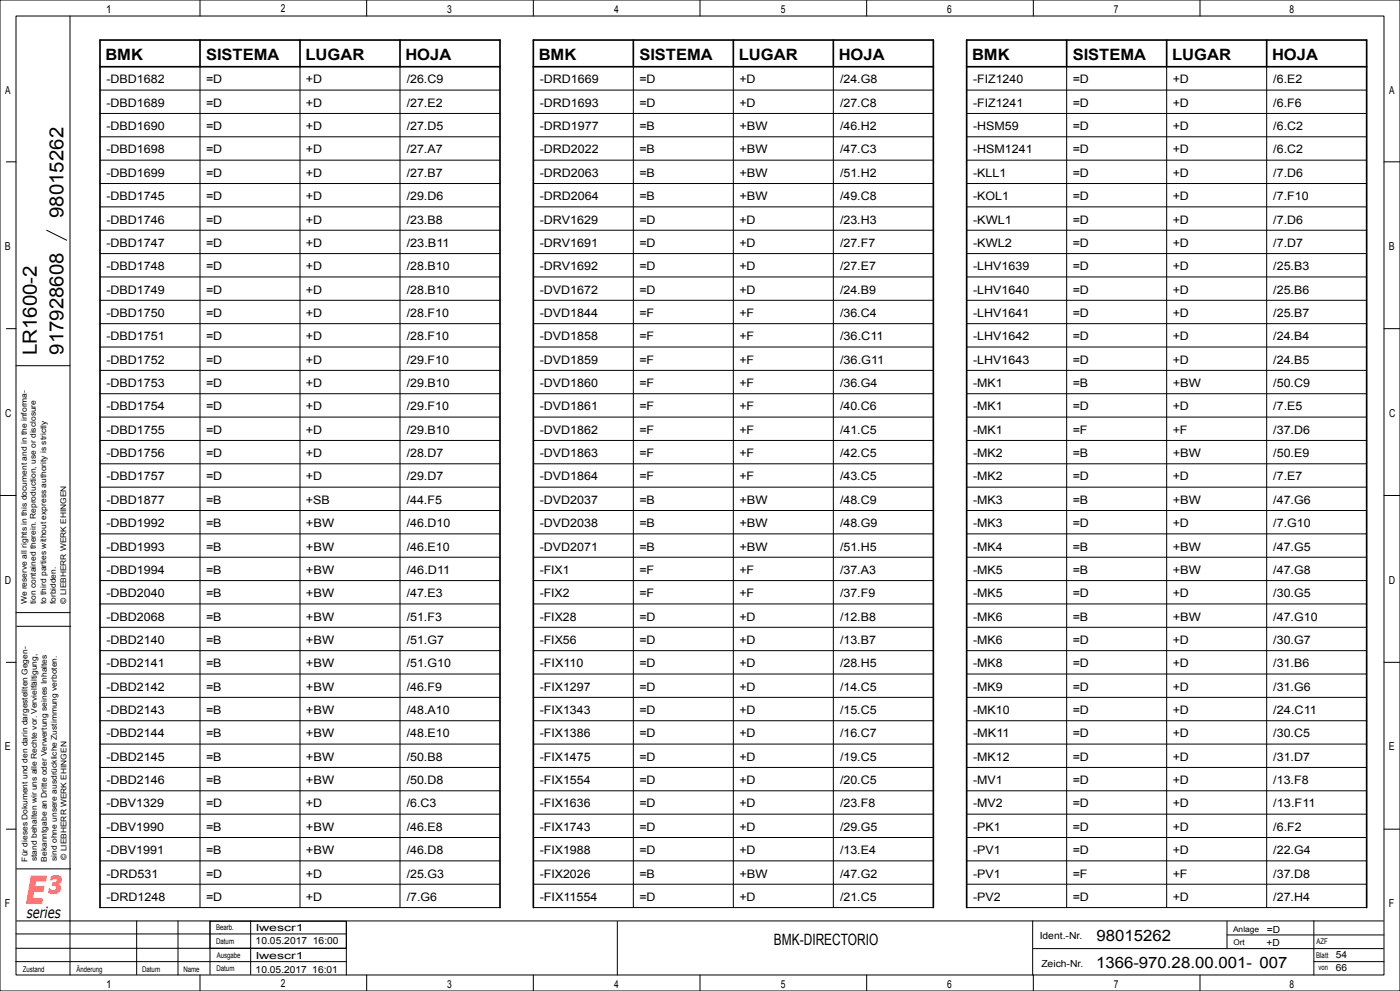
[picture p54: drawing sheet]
<svg xmlns="http://www.w3.org/2000/svg" width="420mm" height="297mm" viewBox="0 0 420 297" stroke-linecap="round" stroke-linejoin="round" font-family="sans-serif">
<defs><g id="words">
<text font-size="11.5" fill="#f00" x="7.6" y="271">E³</text>
<g font-size="5.9">
<text x="19" y="65.3" transform="rotate(-90 19 65.3)">98015262</text>
<text x="11" y="106.5" transform="rotate(-90 11 106.5)">LR1600-2</text>
<text x="19" y="106.3" transform="rotate(-90 19 106.3)">917928608</text>
</g>
<g font-size="4.7">
<text x="31.6" y="18">BMK</text>
<text x="61.8" y="18">SISTEMA</text>
<text x="91.6" y="18">LUGAR</text>
<text x="121.6" y="18">HOJA</text>
<text x="161.6" y="18">BMK</text>
<text x="191.8" y="18">SISTEMA</text>
<text x="221.6" y="18">LUGAR</text>
<text x="251.6" y="18">HOJA</text>
<text x="291.6" y="18">BMK</text>
<text x="321.8" y="18">SISTEMA</text>
<text x="351.6" y="18">LUGAR</text>
<text x="381.6" y="18">HOJA</text>
<text x="328.9" y="281.9">98015262</text>
<text x="232.2" y="283.2">BMK-DIRECTORIO</text>
<text x="328.8" y="290">1366-970.28.00.001- 007</text>
</g>
<text font-size="4.6" x="8" y="275">series</text>
<g font-size="3.5">
<text x="31.9" y="25">-DBD1682</text>
<text x="61.8" y="25">=D</text>
<text x="91.8" y="25">+D</text>
<text x="122" y="25">/26.C9</text>
<text x="161.9" y="25">-DRD1669</text>
<text x="191.8" y="25">=D</text>
<text x="221.8" y="25">+D</text>
<text x="252" y="25">/24.G8</text>
<text x="291.9" y="25">-FIZ1240</text>
<text x="321.8" y="25">=D</text>
<text x="351.8" y="25">+D</text>
<text x="382" y="25">/6.E2</text>
<text x="31.9" y="32">-DBD1689</text>
<text x="61.8" y="32">=D</text>
<text x="91.8" y="32">+D</text>
<text x="122" y="32">/27.E2</text>
<text x="161.9" y="32">-DRD1693</text>
<text x="191.8" y="32">=D</text>
<text x="221.8" y="32">+D</text>
<text x="252" y="32">/27.C8</text>
<text x="291.9" y="32">-FIZ1241</text>
<text x="321.8" y="32">=D</text>
<text x="351.8" y="32">+D</text>
<text x="382" y="32">/6.F6</text>
<text x="31.9" y="39">-DBD1690</text>
<text x="61.8" y="39">=D</text>
<text x="91.8" y="39">+D</text>
<text x="122" y="39">/27.D5</text>
<text x="161.9" y="39">-DRD1977</text>
<text x="191.8" y="39">=B</text>
<text x="221.8" y="39">+BW</text>
<text x="252" y="39">/46.H2</text>
<text x="291.9" y="39">-HSM59</text>
<text x="321.8" y="39">=D</text>
<text x="351.8" y="39">+D</text>
<text x="382" y="39">/6.C2</text>
<text x="31.9" y="46">-DBD1698</text>
<text x="61.8" y="46">=D</text>
<text x="91.8" y="46">+D</text>
<text x="122" y="46">/27.A7</text>
<text x="161.9" y="46">-DRD2022</text>
<text x="191.8" y="46">=B</text>
<text x="221.8" y="46">+BW</text>
<text x="252" y="46">/47.C3</text>
<text x="291.9" y="46">-HSM1241</text>
<text x="321.8" y="46">=D</text>
<text x="351.8" y="46">+D</text>
<text x="382" y="46">/6.C2</text>
<text x="31.9" y="53">-DBD1699</text>
<text x="61.8" y="53">=D</text>
<text x="91.8" y="53">+D</text>
<text x="122" y="53">/27.B7</text>
<text x="161.9" y="53">-DRD2063</text>
<text x="191.8" y="53">=B</text>
<text x="221.8" y="53">+BW</text>
<text x="252" y="53">/51.H2</text>
<text x="291.9" y="53">-KLL1</text>
<text x="321.8" y="53">=D</text>
<text x="351.8" y="53">+D</text>
<text x="382" y="53">/7.D6</text>
<text x="31.9" y="60">-DBD1745</text>
<text x="61.8" y="60">=D</text>
<text x="91.8" y="60">+D</text>
<text x="122" y="60">/29.D6</text>
<text x="161.9" y="60">-DRD2064</text>
<text x="191.8" y="60">=B</text>
<text x="221.8" y="60">+BW</text>
<text x="252" y="60">/49.C8</text>
<text x="291.9" y="60">-KOL1</text>
<text x="321.8" y="60">=D</text>
<text x="351.8" y="60">+D</text>
<text x="382" y="60">/7.F10</text>
<text x="31.9" y="67">-DBD1746</text>
<text x="61.8" y="67">=D</text>
<text x="91.8" y="67">+D</text>
<text x="122" y="67">/23.B8</text>
<text x="161.9" y="67">-DRV1629</text>
<text x="191.8" y="67">=D</text>
<text x="221.8" y="67">+D</text>
<text x="252" y="67">/23.H3</text>
<text x="291.9" y="67">-KWL1</text>
<text x="321.8" y="67">=D</text>
<text x="351.8" y="67">+D</text>
<text x="382" y="67">/7.D6</text>
<text x="31.9" y="74">-DBD1747</text>
<text x="61.8" y="74">=D</text>
<text x="91.8" y="74">+D</text>
<text x="122" y="74">/23.B11</text>
<text x="161.9" y="74">-DRV1691</text>
<text x="191.8" y="74">=D</text>
<text x="221.8" y="74">+D</text>
<text x="252" y="74">/27.F7</text>
<text x="291.9" y="74">-KWL2</text>
<text x="321.8" y="74">=D</text>
<text x="351.8" y="74">+D</text>
<text x="382" y="74">/7.D7</text>
<text x="31.9" y="81">-DBD1748</text>
<text x="61.8" y="81">=D</text>
<text x="91.8" y="81">+D</text>
<text x="122" y="81">/28.B10</text>
<text x="161.9" y="81">-DRV1692</text>
<text x="191.8" y="81">=D</text>
<text x="221.8" y="81">+D</text>
<text x="252" y="81">/27.E7</text>
<text x="291.9" y="81">-LHV1639</text>
<text x="321.8" y="81">=D</text>
<text x="351.8" y="81">+D</text>
<text x="382" y="81">/25.B3</text>
<text x="31.9" y="88">-DBD1749</text>
<text x="61.8" y="88">=D</text>
<text x="91.8" y="88">+D</text>
<text x="122" y="88">/28.B10</text>
<text x="161.9" y="88">-DVD1672</text>
<text x="191.8" y="88">=D</text>
<text x="221.8" y="88">+D</text>
<text x="252" y="88">/24.B9</text>
<text x="291.9" y="88">-LHV1640</text>
<text x="321.8" y="88">=D</text>
<text x="351.8" y="88">+D</text>
<text x="382" y="88">/25.B6</text>
<text x="31.9" y="95">-DBD1750</text>
<text x="61.8" y="95">=D</text>
<text x="91.8" y="95">+D</text>
<text x="122" y="95">/28.F10</text>
<text x="161.9" y="95">-DVD1844</text>
<text x="191.8" y="95">=F</text>
<text x="221.8" y="95">+F</text>
<text x="252" y="95">/36.C4</text>
<text x="291.9" y="95">-LHV1641</text>
<text x="321.8" y="95">=D</text>
<text x="351.8" y="95">+D</text>
<text x="382" y="95">/25.B7</text>
<text x="31.9" y="102">-DBD1751</text>
<text x="61.8" y="102">=D</text>
<text x="91.8" y="102">+D</text>
<text x="122" y="102">/28.F10</text>
<text x="161.9" y="102">-DVD1858</text>
<text x="191.8" y="102">=F</text>
<text x="221.8" y="102">+F</text>
<text x="252" y="102">/36.C11</text>
<text x="291.9" y="102">-LHV1642</text>
<text x="321.8" y="102">=D</text>
<text x="351.8" y="102">+D</text>
<text x="382" y="102">/24.B4</text>
<text x="31.9" y="109">-DBD1752</text>
<text x="61.8" y="109">=D</text>
<text x="91.8" y="109">+D</text>
<text x="122" y="109">/29.F10</text>
<text x="161.9" y="109">-DVD1859</text>
<text x="191.8" y="109">=F</text>
<text x="221.8" y="109">+F</text>
<text x="252" y="109">/36.G11</text>
<text x="291.9" y="109">-LHV1643</text>
<text x="321.8" y="109">=D</text>
<text x="351.8" y="109">+D</text>
<text x="382" y="109">/24.B5</text>
<text x="31.9" y="116">-DBD1753</text>
<text x="61.8" y="116">=D</text>
<text x="91.8" y="116">+D</text>
<text x="122" y="116">/29.B10</text>
<text x="161.9" y="116">-DVD1860</text>
<text x="191.8" y="116">=F</text>
<text x="221.8" y="116">+F</text>
<text x="252" y="116">/36.G4</text>
<text x="291.9" y="116">-MK1</text>
<text x="321.8" y="116">=B</text>
<text x="351.8" y="116">+BW</text>
<text x="382" y="116">/50.C9</text>
<text x="31.9" y="123">-DBD1754</text>
<text x="61.8" y="123">=D</text>
<text x="91.8" y="123">+D</text>
<text x="122" y="123">/29.F10</text>
<text x="161.9" y="123">-DVD1861</text>
<text x="191.8" y="123">=F</text>
<text x="221.8" y="123">+F</text>
<text x="252" y="123">/40.C6</text>
<text x="291.9" y="123">-MK1</text>
<text x="321.8" y="123">=D</text>
<text x="351.8" y="123">+D</text>
<text x="382" y="123">/7.E5</text>
<text x="31.9" y="130">-DBD1755</text>
<text x="61.8" y="130">=D</text>
<text x="91.8" y="130">+D</text>
<text x="122" y="130">/29.B10</text>
<text x="161.9" y="130">-DVD1862</text>
<text x="191.8" y="130">=F</text>
<text x="221.8" y="130">+F</text>
<text x="252" y="130">/41.C5</text>
<text x="291.9" y="130">-MK1</text>
<text x="321.8" y="130">=F</text>
<text x="351.8" y="130">+F</text>
<text x="382" y="130">/37.D6</text>
<text x="31.9" y="137">-DBD1756</text>
<text x="61.8" y="137">=D</text>
<text x="91.8" y="137">+D</text>
<text x="122" y="137">/28.D7</text>
<text x="161.9" y="137">-DVD1863</text>
<text x="191.8" y="137">=F</text>
<text x="221.8" y="137">+F</text>
<text x="252" y="137">/42.C5</text>
<text x="291.9" y="137">-MK2</text>
<text x="321.8" y="137">=B</text>
<text x="351.8" y="137">+BW</text>
<text x="382" y="137">/50.E9</text>
<text x="31.9" y="144">-DBD1757</text>
<text x="61.8" y="144">=D</text>
<text x="91.8" y="144">+D</text>
<text x="122" y="144">/29.D7</text>
<text x="161.9" y="144">-DVD1864</text>
<text x="191.8" y="144">=F</text>
<text x="221.8" y="144">+F</text>
<text x="252" y="144">/43.C5</text>
<text x="291.9" y="144">-MK2</text>
<text x="321.8" y="144">=D</text>
<text x="351.8" y="144">+D</text>
<text x="382" y="144">/7.E7</text>
<text x="31.9" y="151">-DBD1877</text>
<text x="61.8" y="151">=B</text>
<text x="91.8" y="151">+SB</text>
<text x="122" y="151">/44.F5</text>
<text x="161.9" y="151">-DVD2037</text>
<text x="191.8" y="151">=B</text>
<text x="221.8" y="151">+BW</text>
<text x="252" y="151">/48.C9</text>
<text x="291.9" y="151">-MK3</text>
<text x="321.8" y="151">=B</text>
<text x="351.8" y="151">+BW</text>
<text x="382" y="151">/47.G6</text>
<text x="31.9" y="158">-DBD1992</text>
<text x="61.8" y="158">=B</text>
<text x="91.8" y="158">+BW</text>
<text x="122" y="158">/46.D10</text>
<text x="161.9" y="158">-DVD2038</text>
<text x="191.8" y="158">=B</text>
<text x="221.8" y="158">+BW</text>
<text x="252" y="158">/48.G9</text>
<text x="291.9" y="158">-MK3</text>
<text x="321.8" y="158">=D</text>
<text x="351.8" y="158">+D</text>
<text x="382" y="158">/7.G10</text>
<text x="31.9" y="165">-DBD1993</text>
<text x="61.8" y="165">=B</text>
<text x="91.8" y="165">+BW</text>
<text x="122" y="165">/46.E10</text>
<text x="161.9" y="165">-DVD2071</text>
<text x="191.8" y="165">=B</text>
<text x="221.8" y="165">+BW</text>
<text x="252" y="165">/51.H5</text>
<text x="291.9" y="165">-MK4</text>
<text x="321.8" y="165">=B</text>
<text x="351.8" y="165">+BW</text>
<text x="382" y="165">/47.G5</text>
<text x="31.9" y="172">-DBD1994</text>
<text x="61.8" y="172">=B</text>
<text x="91.8" y="172">+BW</text>
<text x="122" y="172">/46.D11</text>
<text x="161.9" y="172">-FIX1</text>
<text x="191.8" y="172">=F</text>
<text x="221.8" y="172">+F</text>
<text x="252" y="172">/37.A3</text>
<text x="291.9" y="172">-MK5</text>
<text x="321.8" y="172">=B</text>
<text x="351.8" y="172">+BW</text>
<text x="382" y="172">/47.G8</text>
<text x="31.9" y="179">-DBD2040</text>
<text x="61.8" y="179">=B</text>
<text x="91.8" y="179">+BW</text>
<text x="122" y="179">/47.E3</text>
<text x="161.9" y="179">-FIX2</text>
<text x="191.8" y="179">=F</text>
<text x="221.8" y="179">+F</text>
<text x="252" y="179">/37.F9</text>
<text x="291.9" y="179">-MK5</text>
<text x="321.8" y="179">=D</text>
<text x="351.8" y="179">+D</text>
<text x="382" y="179">/30.G5</text>
<text x="31.9" y="186">-DBD2068</text>
<text x="61.8" y="186">=B</text>
<text x="91.8" y="186">+BW</text>
<text x="122" y="186">/51.F3</text>
<text x="161.9" y="186">-FIX28</text>
<text x="191.8" y="186">=D</text>
<text x="221.8" y="186">+D</text>
<text x="252" y="186">/12.B8</text>
<text x="291.9" y="186">-MK6</text>
<text x="321.8" y="186">=B</text>
<text x="351.8" y="186">+BW</text>
<text x="382" y="186">/47.G10</text>
<text x="31.9" y="193">-DBD2140</text>
<text x="61.8" y="193">=B</text>
<text x="91.8" y="193">+BW</text>
<text x="122" y="193">/51.G7</text>
<text x="161.9" y="193">-FIX56</text>
<text x="191.8" y="193">=D</text>
<text x="221.8" y="193">+D</text>
<text x="252" y="193">/13.B7</text>
<text x="291.9" y="193">-MK6</text>
<text x="321.8" y="193">=D</text>
<text x="351.8" y="193">+D</text>
<text x="382" y="193">/30.G7</text>
<text x="31.9" y="200">-DBD2141</text>
<text x="61.8" y="200">=B</text>
<text x="91.8" y="200">+BW</text>
<text x="122" y="200">/51.G10</text>
<text x="161.9" y="200">-FIX110</text>
<text x="191.8" y="200">=D</text>
<text x="221.8" y="200">+D</text>
<text x="252" y="200">/28.H5</text>
<text x="291.9" y="200">-MK8</text>
<text x="321.8" y="200">=D</text>
<text x="351.8" y="200">+D</text>
<text x="382" y="200">/31.B6</text>
<text x="31.9" y="207">-DBD2142</text>
<text x="61.8" y="207">=B</text>
<text x="91.8" y="207">+BW</text>
<text x="122" y="207">/46.F9</text>
<text x="161.9" y="207">-FIX1297</text>
<text x="191.8" y="207">=D</text>
<text x="221.8" y="207">+D</text>
<text x="252" y="207">/14.C5</text>
<text x="291.9" y="207">-MK9</text>
<text x="321.8" y="207">=D</text>
<text x="351.8" y="207">+D</text>
<text x="382" y="207">/31.G6</text>
<text x="31.9" y="214">-DBD2143</text>
<text x="61.8" y="214">=B</text>
<text x="91.8" y="214">+BW</text>
<text x="122" y="214">/48.A10</text>
<text x="161.9" y="214">-FIX1343</text>
<text x="191.8" y="214">=D</text>
<text x="221.8" y="214">+D</text>
<text x="252" y="214">/15.C5</text>
<text x="291.9" y="214">-MK10</text>
<text x="321.8" y="214">=D</text>
<text x="351.8" y="214">+D</text>
<text x="382" y="214">/24.C11</text>
<text x="31.9" y="221">-DBD2144</text>
<text x="61.8" y="221">=B</text>
<text x="91.8" y="221">+BW</text>
<text x="122" y="221">/48.E10</text>
<text x="161.9" y="221">-FIX1386</text>
<text x="191.8" y="221">=D</text>
<text x="221.8" y="221">+D</text>
<text x="252" y="221">/16.C7</text>
<text x="291.9" y="221">-MK11</text>
<text x="321.8" y="221">=D</text>
<text x="351.8" y="221">+D</text>
<text x="382" y="221">/30.C5</text>
<text x="31.9" y="228">-DBD2145</text>
<text x="61.8" y="228">=B</text>
<text x="91.8" y="228">+BW</text>
<text x="122" y="228">/50.B8</text>
<text x="161.9" y="228">-FIX1475</text>
<text x="191.8" y="228">=D</text>
<text x="221.8" y="228">+D</text>
<text x="252" y="228">/19.C5</text>
<text x="291.9" y="228">-MK12</text>
<text x="321.8" y="228">=D</text>
<text x="351.8" y="228">+D</text>
<text x="382" y="228">/31.D7</text>
<text x="31.9" y="235">-DBD2146</text>
<text x="61.8" y="235">=B</text>
<text x="91.8" y="235">+BW</text>
<text x="122" y="235">/50.D8</text>
<text x="161.9" y="235">-FIX1554</text>
<text x="191.8" y="235">=D</text>
<text x="221.8" y="235">+D</text>
<text x="252" y="235">/20.C5</text>
<text x="291.9" y="235">-MV1</text>
<text x="321.8" y="235">=D</text>
<text x="351.8" y="235">+D</text>
<text x="382" y="235">/13.F8</text>
<text x="31.9" y="242">-DBV1329</text>
<text x="61.8" y="242">=D</text>
<text x="91.8" y="242">+D</text>
<text x="122" y="242">/6.C3</text>
<text x="161.9" y="242">-FIX1636</text>
<text x="191.8" y="242">=D</text>
<text x="221.8" y="242">+D</text>
<text x="252" y="242">/23.F8</text>
<text x="291.9" y="242">-MV2</text>
<text x="321.8" y="242">=D</text>
<text x="351.8" y="242">+D</text>
<text x="382" y="242">/13.F11</text>
<text x="31.9" y="249">-DBV1990</text>
<text x="61.8" y="249">=B</text>
<text x="91.8" y="249">+BW</text>
<text x="122" y="249">/46.E8</text>
<text x="161.9" y="249">-FIX1743</text>
<text x="191.8" y="249">=D</text>
<text x="221.8" y="249">+D</text>
<text x="252" y="249">/29.G5</text>
<text x="291.9" y="249">-PK1</text>
<text x="321.8" y="249">=D</text>
<text x="351.8" y="249">+D</text>
<text x="382" y="249">/6.F2</text>
<text x="31.9" y="256">-DBV1991</text>
<text x="61.8" y="256">=B</text>
<text x="91.8" y="256">+BW</text>
<text x="122" y="256">/46.D8</text>
<text x="161.9" y="256">-FIX1988</text>
<text x="191.8" y="256">=D</text>
<text x="221.8" y="256">+D</text>
<text x="252" y="256">/13.E4</text>
<text x="291.9" y="256">-PV1</text>
<text x="321.8" y="256">=D</text>
<text x="351.8" y="256">+D</text>
<text x="382" y="256">/22.G4</text>
<text x="31.9" y="263">-DRD531</text>
<text x="61.8" y="263">=D</text>
<text x="91.8" y="263">+D</text>
<text x="122" y="263">/25.G3</text>
<text x="161.9" y="263">-FIX2026</text>
<text x="191.8" y="263">=B</text>
<text x="221.8" y="263">+BW</text>
<text x="252" y="263">/47.G2</text>
<text x="291.9" y="263">-PV1</text>
<text x="321.8" y="263">=F</text>
<text x="351.8" y="263">+F</text>
<text x="382" y="263">/37.D8</text>
<text x="31.9" y="270">-DRD1248</text>
<text x="61.8" y="270">=D</text>
<text x="91.8" y="270">+D</text>
<text x="122" y="270">/7.G6</text>
<text x="161.9" y="270">-FIX11554</text>
<text x="191.8" y="270">=D</text>
<text x="221.8" y="270">+D</text>
<text x="252" y="270">/21.C5</text>
<text x="291.9" y="270">-PV2</text>
<text x="321.8" y="270">=D</text>
<text x="351.8" y="270">+D</text>
<text x="382" y="270">/27.H4</text>
</g>
<g font-size="3.3">
<text x="31.9" y="3.8">1</text>
<text x="84.3" y="3.7">2</text>
<text x="134.2" y="3.8">3</text>
<text x="184.3" y="3.8">4</text>
<text x="234.3" y="3.8">5</text>
<text x="284.2" y="3.8">6</text>
<text x="334.2" y="3.8">7</text>
<text x="386.9" y="3.8">8</text>
<text x="1.6" y="28.1">A</text>
<text x="416.8" y="28.1">A</text>
<text x="1.5" y="74.9">B</text>
<text x="416.7" y="74.9">B</text>
<text x="1.6" y="124.9">C</text>
<text x="416.8" y="124.9">C</text>
<text x="1.5" y="174.9">D</text>
<text x="416.7" y="174.9">D</text>
<text x="1.5" y="224.9">E</text>
<text x="416.7" y="224.9">E</text>
<text x="1.4" y="271.9">F</text>
<text x="416.6" y="271.9">F</text>
<text x="31.9" y="296">1</text>
<text x="84.3" y="295.9">2</text>
<text x="134.2" y="296">3</text>
<text x="184.3" y="296">4</text>
<text x="234.3" y="296">5</text>
<text x="284.2" y="296">6</text>
<text x="334.2" y="296">7</text>
<text x="386.9" y="296">8</text>
</g>
<g font-size="2.9">
<text x="76.8" y="279">lwescr1</text>
<text x="311.9" y="281.5">Ident.-Nr.</text>
<text x="380" y="279.5">=D</text>
<text x="76.7" y="283">10.05.2017 16:00</text>
<text x="76.8" y="287.5">lwescr1</text>
<text x="379.9" y="283.4">+D</text>
<text x="400.8" y="287.2">54</text>
<text x="76.7" y="291.5">10.05.2017</text>
<text x="93.7" y="291.5">16:01</text>
<text x="312.4" y="289.7">Zeich-Nr.</text>
<text x="400.8" y="291.1">66</text>
</g>
<g font-size="2.3">
<text x="8" y="181.1" transform="rotate(-90 8 181.1)">We reserve all rights in this document and in the informa-</text>
<text x="10.7" y="181.1" transform="rotate(-90 10.7 181.1)">tion contained therein. Reproduction, use or disclosure</text>
<text x="13.8" y="181.1" transform="rotate(-90 13.8 181.1)">to third parties without express authority is strictly</text>
<text x="16.7" y="181.1" transform="rotate(-90 16.7 181.1)">forbidden.</text>
<text x="19.8" y="181" transform="rotate(-90 19.8 181)">© LIEBHERR WERK EHINGEN</text>
<text x="19.9" y="257.7" transform="rotate(-90 19.9 257.7)">© LIEBHERR WERK EHINGEN</text>
<text x="8.2" y="258.2" transform="rotate(-90 8.2 258.2)">Für dieses Dokument und den darin dargestellten Gegen-</text>
<text x="11" y="258.1" transform="rotate(-90 11 258.1)">stand behalten wir uns alle Rechte vor. Vervielfältigung,</text>
<text x="14" y="258.2" transform="rotate(-90 14 258.2)">Bekanntgabe an Dritte oder Verwertung seines Inhaltes</text>
<text x="17" y="258" transform="rotate(-90 17 258)">sind ohne unsere ausdrückliche Zustimmung verboten.</text>
<text x="64.8" y="278.8">Bearb.</text>
<text x="369.9" y="279.3">Anlage</text>
<text x="64.8" y="282.9">Datum</text>
<text x="65" y="287">Ausgabe</text>
<text x="370" y="283.2">Ort</text>
<text x="394.9" y="287.1">Blatt</text>
<text x="394.9" y="283">AZF</text>
<text x="6.8" y="291.2">Zustand</text>
<text x="22.9" y="291.2">Änderung</text>
<text x="42.6" y="291.2">Datum</text>
<text x="55" y="291.2">Name</text>
<text x="64.9" y="290.9">Datum</text>
<text x="395.6" y="290.8">von</text>
</g>
</g></defs>
<g fill="none" stroke="#000" stroke-width=".3">
<path d="M0 0h420v297h-420zM4.8 4.8h410.4v287.4h-410.4zM21 4.8v287.4M60 0v4.8M110 0v4.8M160 0v4.8M210 0v4.8M260 0v4.8M310 0v4.8M360 0v4.8M30 27h120M30 34h120"/>
<path d="M60 20v252M90 20v252M120 20v252M160 27h120M160 34h120M190 20v252M220 20v252M250 20v252M290 27h120M290 34h120M320 20v252M350 20v252"/>
<path d="M380 20v252M1.9 48.5h2.9M30 41h120M30 48h120M30 55h120M160 41h120M160 48h120M160 55h120M290 41h120M290 48h120M290 55h120M415.2 48.5h4.8"/>
<path d="M14 69l6 3M30 62h120M30 69h120M30 76h120M160 62h120M160 69h120M160 76h120M290 62h120M290 69h120M290 76h120M1.9 98.5h2.9M30 83h120"/>
<path d="M30 90h120M30 97h120M160 83h120M160 90h120M160 97h120M290 83h120M290 90h120M290 97h120M415.2 98.5h4.8M4.8 109.6h16.2M30 104h120M30 111h120"/>
<path d="M30 118h120M160 104h120M160 111h120M160 118h120M290 104h120M290 111h120M290 118h120M30 125h120M30 132h120M30 139h120M160 125h120M160 132h120"/>
<path d="M160 139h120M290 125h120M290 132h120M290 139h120M0 148.5h4.8M30 146h120M30 153h120M160 146h120M160 153h120M290 146h120M290 153h120M415.2 148.5h4.7"/>
<path d="M30 160h120M30 167h120M30 174h120M160 160h120M160 167h120M160 174h120M290 160h120M290 167h120M290 174h120M1.9 198.5h2.9M4.8 183.6h16.2M5 187.7h16.2"/>
<path d="M30 181h120M30 188h120M30 195h120M160 181h120M160 188h120M160 195h120M290 181h120M290 188h120M290 195h120M415.2 198.5h4.8M30 202h120M30 209h120"/>
<path d="M30 216h120M160 202h120M160 209h120M160 216h120M290 202h120M290 209h120M290 216h120M30 223h120M30 230h120M30 237h120M160 223h120M160 230h120"/>
<path d="M160 237h120M290 223h120M290 230h120M290 237h120M1.9 248.5h2.9M30 244h120M30 251h120M30 258h120M160 244h120M160 251h120M160 258h120M290 244h120"/>
<path d="M290 251h120M290 258h120M415.2 248.5h4.8M4.8 279.9h99.1M5 260.4h16.2M5 276h410M30 265h120M30 272h120M41 276v16.1M53.4 276v16.2M63 276.1h40.9v8.1h-40.9zM63 276v16"/>
<path d="M75.2 276v16M103.9 276.2v16M160 265h120M160 272h120M185.2 276.2v16M290 265h120M290 272h120M309.8 276v16.2M368.1 276.1v8.2M394.2 276v16.2M4.7 288.2h99.2M4.8 284.2h99.1"/>
<path d="M60 292.2v4.8M110 292.2v4.8M160 292.2v4.8M210 292.2v4.8M260 292.2v4.8M310 292.2v4.8M310 284.3h105M360 292.2v4.8M368.1 280.2h47.1M415.2 288.2h-21"/>
</g>
<g fill="none" stroke="#000" stroke-width=".5">
<path d="M60 12v8M90 12v8M120 12v8M190 12v8M220 12v8M250 12v8M320 12v8M350 12v8M380 12v8M30 20h120M160 20h120M290 20h120"/>
<path d="M30 272v-260h120v260M160 272v-260h120v260M290 272v-260h120v260"/>
</g>
<use href="#words"/>
</svg>
